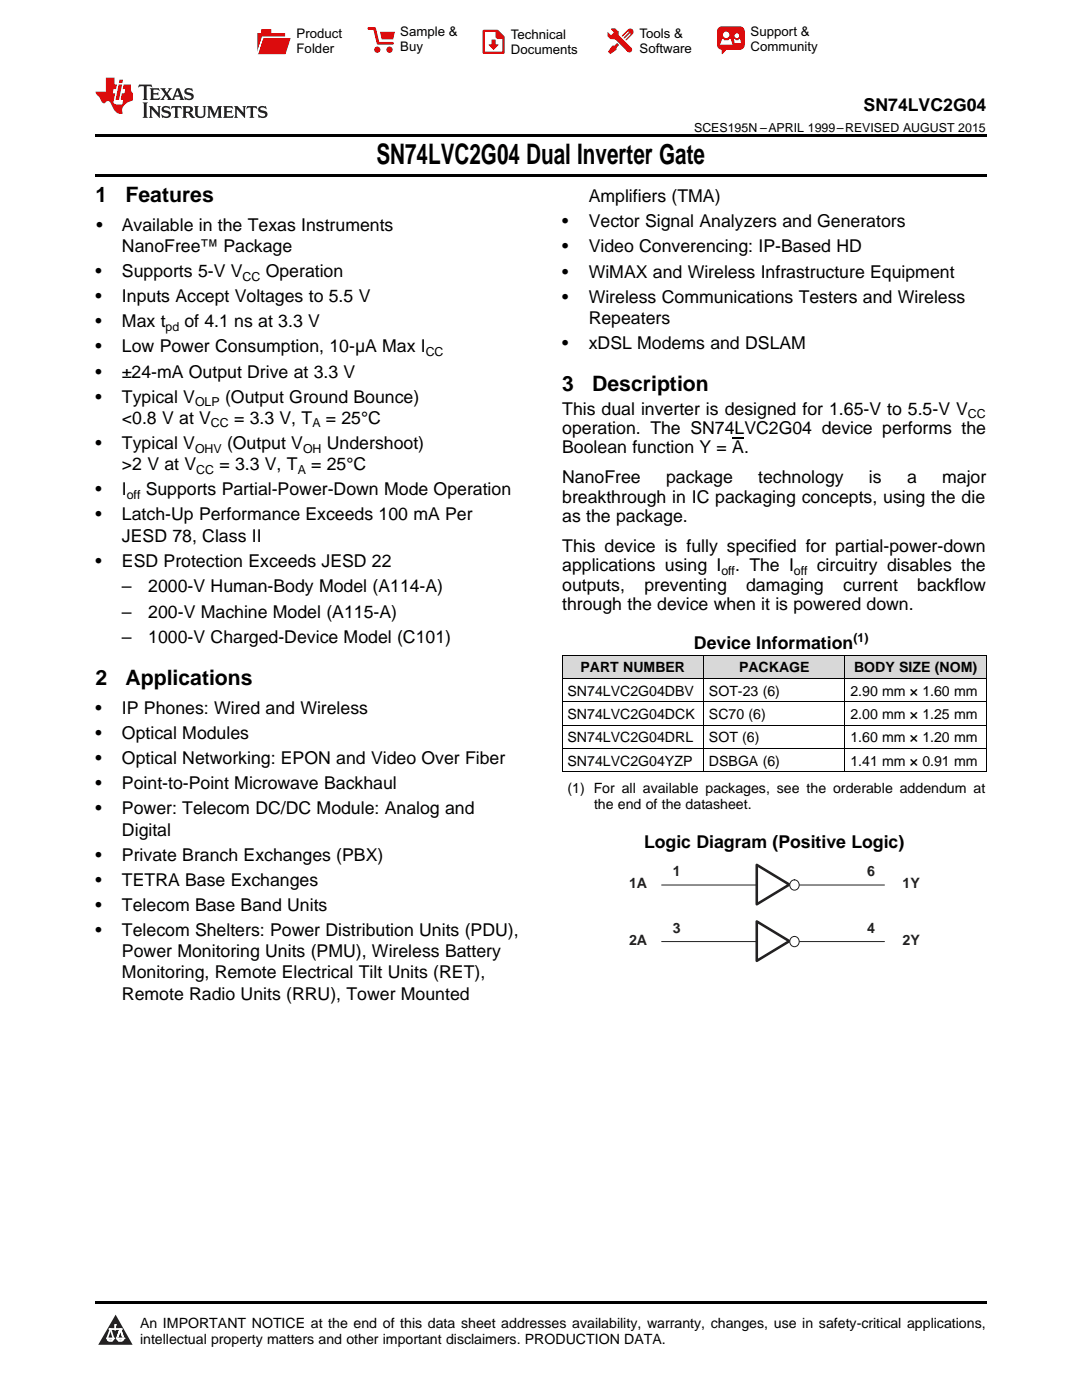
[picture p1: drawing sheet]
<svg xmlns="http://www.w3.org/2000/svg" width="216mm" height="279mm" viewBox="0 0 216 279" stroke-linecap="round" stroke-linejoin="round" font-family="sans-serif">
<defs><g id="words">
<text font-size="5.6" x="75.1" y="32.8">SN74LVC2G04 Dual Inverter Gate</text>
<g font-size="4.2">
<text x="19" y="40.4">1</text>
<text x="25" y="40.4">Features</text>
<text x="112.2" y="78.1">3</text>
<text x="118.2" y="78.1">Description</text>
<text x="19" y="136.8">2</text>
<text x="25" y="136.8">Applications</text>
</g>
<g font-size="3.5">
<text x="172.3" y="22.2">SN74LVC2G04</text>
<text x="117.5" y="40.4">Amplifiers (TMA)</text>
<text x="19.2" y="46.1">•</text>
<text x="24.3" y="46.1">Available in the Texas Instruments</text>
<text x="112.2" y="45.4">•</text>
<text x="117.5" y="45.4">Vector Signal Analyzers and Generators</text>
<text x="24.3" y="50.3">NanoFree™ Package</text>
<text x="112.2" y="50.4">•</text>
<text x="117.5" y="50.4">Video Converencing: IP-Based HD</text>
<text x="19" y="55.3">•</text>
<text x="24.3" y="55.3">Supports 5-V V</text>
<text x="53" y="55.3">Operation</text>
<text x="112.2" y="55.4">•</text>
<text x="117.5" y="55.4">WiMAX and Wireless Infrastructure Equipment</text>
<text x="19" y="60.3">•</text>
<text x="19" y="65.3">•</text>
<text x="24.3" y="60.3">Inputs Accept Voltages to 5.5 V</text>
<text x="24.3" y="65.3">Max t</text>
<text x="36.8" y="65.3">of 4.1 ns at 3.3 V</text>
<text x="112.2" y="60.4">•</text>
<text x="117.5" y="60.4">Wireless Communications Testers and Wireless</text>
<text x="117.5" y="64.6">Repeaters</text>
<text x="19" y="70.3">•</text>
<text x="24.3" y="70.3">Low Power Consumption, 10-μA Max I</text>
<text x="112.2" y="69.6">•</text>
<text x="117.5" y="69.6">xDSL Modems and DSLAM</text>
<text x="19" y="75.4">•</text>
<text x="24.3" y="75.4">±24-mA Output Drive at 3.3 V</text>
<text x="19" y="80.4">•</text>
<text x="24.3" y="80.4">Typical V</text>
<text x="44.9" y="80.4">(Output Ground Bounce)</text>
<text x="112.2" y="82.7">This dual inverter is designed for 1.65-V to 5.5-V V</text>
<text x="19" y="89.6">•</text>
<text x="24.3" y="84.6">&lt;0.8 V at V</text>
<text x="24.3" y="89.6">Typical V</text>
<text x="45.3" y="89.6">(Output V</text>
<text x="46.7" y="84.6">= 3.3 V, T</text>
<text x="65" y="84.6">= 25°C</text>
<text x="65.2" y="89.6">Undershoot)</text>
<text x="112.2" y="86.6">operation. The SN74LVC2G04 device performs the</text>
<text x="24.3" y="93.8">&gt;2 V at V</text>
<text x="43.8" y="93.8">= 3.3 V, T</text>
<text x="62.1" y="93.8">= 25°C</text>
<text x="112.2" y="90.5">Boolean function Y = A.</text>
<text x="19" y="98.8">•</text>
<text x="24.3" y="98.8">I</text>
<text x="29.1" y="98.8">Supports Partial-Power-Down Mode Operation</text>
<text x="112.2" y="96.4">NanoFree</text>
<text x="112.2" y="100.3">breakthrough in IC packaging concepts, using the die</text>
<text x="132.9" y="96.4">package</text>
<text x="151.3" y="96.4">technology</text>
<text x="173.4" y="96.4">is</text>
<text x="181" y="96.4">a</text>
<text x="188" y="96.4">major</text>
<text x="19" y="103.9">•</text>
<text x="24.3" y="103.9">Latch-Up Performance Exceeds 100 mA Per</text>
<text x="112.2" y="104.2">as the package.</text>
<text x="19" y="113.1">•</text>
<text x="24.3" y="108.1">JESD 78, Class II</text>
<text x="24.3" y="113.1">ESD Protection Exceeds JESD 22</text>
<text x="112.2" y="110.2">This device is fully specified for partial-power-down</text>
<text x="24.3" y="118.2">–</text>
<text x="29.6" y="118.2">2000-V Human-Body Model (A114-A)</text>
<text x="112.2" y="114.1">applications using I</text>
<text x="112.2" y="117.9">outputs,</text>
<text x="128.6" y="117.9">preventing</text>
<text x="146.7" y="114.1">. The I</text>
<text x="148.9" y="117.9">damaging</text>
<text x="163" y="114.1">circuitry disables the</text>
<text x="168.2" y="117.9">current</text>
<text x="183" y="117.9">backflow</text>
<text x="24.3" y="123.3">–</text>
<text x="29.6" y="123.3">200-V Machine Model (A115-A)</text>
<text x="112.2" y="121.8">through the device when it is powered down.</text>
<text x="24.3" y="128.3">–</text>
<text x="29.6" y="128.3">1000-V Charged-Device Model (C101)</text>
<text x="138.5" y="129.5">Device Information</text>
<text x="19" y="142.5">•</text>
<text x="24.3" y="142.5">IP Phones: Wired and Wireless</text>
<text x="19" y="147.5">•</text>
<text x="24.3" y="147.5">Optical Modules</text>
<text x="19" y="152.5">•</text>
<text x="24.3" y="152.5">Optical Networking: EPON and Video Over Fiber</text>
<text x="19" y="157.5">•</text>
<text x="24.3" y="157.5">Point-to-Point Microwave Backhaul</text>
<text x="19" y="162.5">•</text>
<text x="24.3" y="162.5">Power: Telecom DC/DC Module: Analog and</text>
<text x="24.3" y="166.8">Digital</text>
<text x="19" y="171.8">•</text>
<text x="24.3" y="171.8">Private Branch Exchanges (PBX)</text>
<text x="128.5" y="169.3">Logic Diagram (Positive Logic)</text>
<text x="19" y="176.8">•</text>
<text x="24.3" y="176.8">TETRA Base Exchanges</text>
<text x="19" y="181.8">•</text>
<text x="24.3" y="181.8">Telecom Base Band Units</text>
<text x="19" y="186.8">•</text>
<text x="24.3" y="186.8">Telecom Shelters: Power Distribution Units (PDU),</text>
<text x="24.3" y="191">Power Monitoring Units (PMU), Wireless Battery</text>
<text x="24.3" y="195.3">Monitoring, Remote Electrical Tilt Units (RET),</text>
<text x="24.3" y="199.5">Remote Radio Units (RRU), Tower Mounted</text>
</g>
<g font-size="2.9" fill="#231f20">
<text x="125.5" y="177.3">1A</text>
<text x="134.2" y="174.9">1</text>
<text x="173.1" y="174.9">6</text>
<text x="180.1" y="177.3">1Y</text>
<text x="125.5" y="188.6">2A</text>
<text x="134.2" y="186.2">3</text>
<text x="173.1" y="186.2">4</text>
<text x="180.1" y="188.6">2Y</text>
</g>
<g font-size="2.8">
<text x="115.8" y="134.2">PART NUMBER</text>
<text x="147.5" y="134.2">PACKAGE</text>
<text x="170.4" y="134.2">BODY SIZE (NOM)</text>
<text x="113.2" y="138.9">SN74LVC2G04DBV</text>
<text x="113.2" y="143.5">SN74LVC2G04DCK</text>
<text x="141.5" y="138.9">SOT-23 (6)</text>
<text x="141.5" y="143.5">SC70 (6)</text>
<text x="169.7" y="138.9">2.90 mm × 1.60 mm</text>
<text x="169.7" y="143.5">2.00 mm × 1.25 mm</text>
<text x="113.2" y="148.2">SN74LVC2G04DRL</text>
<text x="141.5" y="148.2">SOT (6)</text>
<text x="169.7" y="148.2">1.60 mm × 1.20 mm</text>
<text x="113.2" y="152.8">SN74LVC2G04YZP</text>
<text x="141.5" y="152.8">DSBGA (6)</text>
<text x="169.7" y="152.8">1.41 mm × 0.91 mm</text>
<text x="113.2" y="158.3">(1) For all available packages, see the orderable addendum at</text>
<text x="118.5" y="161.5">the end of the datasheet.</text>
<text x="27.9" y="265">An IMPORTANT NOTICE at the end of this data sheet addresses availability, warranty, changes, use in safety-critical applications,</text>
<text x="27.9" y="268.2">intellectual property matters and other important disclaimers. PRODUCTION DATA.</text>
</g>
<g font-size="2.6">
<text x="59.2" y="7.6">Product</text>
<text x="59.2" y="10.6">Folder</text>
<text x="79.9" y="7.3">Sample &amp;</text>
<text x="79.9" y="10.2">Buy</text>
<text x="101.9" y="7.8">Technical</text>
<text x="101.9" y="10.8">Documents</text>
<text x="127.6" y="7.6">Tools &amp;</text>
<text x="127.6" y="10.6">Software</text>
<text x="149.8" y="7.2">Support &amp;</text>
<text x="149.8" y="10.2">Community</text>
</g>
<g font-size="2.5">
<text x="138.5" y="26.3">SCES195N –APRIL 1999–REVISED AUGUST 2015</text>
<text x="48.4" y="56">CC</text>
<text x="33" y="66">pd</text>
<text x="84.9" y="71">CC</text>
<text x="38.9" y="81.1">OLP</text>
<text x="193.1" y="83.4">CC</text>
<text x="42.1" y="85.3">CC</text>
<text x="62.3" y="85.3">A</text>
<text x="38.9" y="90.3">OHV</text>
<text x="39.2" y="94.5">CC</text>
<text x="59.4" y="94.5">A</text>
<text x="60.5" y="90.3">OH</text>
<text x="25.3" y="99.6">off</text>
<text x="143.9" y="114.8">off</text>
<text x="158.4" y="114.8">off</text>
<text x="170.3" y="128.1">(1)</text>
</g>
</g></defs>
<g fill="#d8d8d8">
<path d="M112.2 130.8h28.2v4.7h-28.2z"/>
<path d="M140.4 130.8h28.2v4.7h-28.2z"/>
<path d="M168.6 130.8h28.2v4.7h-28.2z"/>
</g>
<path d="M23.1 262.4l3.4 6h-6.9z" fill="#231f20"/>
<path d="M21.4 267.1h1.2l-.3 .5h-.3a.55 .55 0 0 1-.6-.5z" fill-rule="evenodd" fill="#fff"/>
<path d="M21.4 267.1h1.2l-.3 .5h-.3a.55 .55 0 0 1-.6-.5z" fill="none" stroke="#231f20" stroke-width=".34"/>
<path d="M21.4 267.1l1.2 .1-.3 .4h-.5z" fill="none" stroke="#fff" stroke-width=".34"/>
<path d="M23 265.3h.1" fill="none" stroke="#fff" stroke-width=".34"/>
<path d="M23 264.4v.9z" fill="#fff"/>
<path d="M23 264.4v.9z" fill="none" stroke="#fff" stroke-width=".34"/>
<circle cx="23" cy="264.4" r=".17" fill="#fff"/>
<path d="M21.9 265.2h.1" fill="none" stroke="#fff" stroke-width=".34"/>
<path d="M21.9 265.2h2.3z" fill="#fff"/>
<path d="M21.9 265.2h2.3z" fill="none" stroke="#fff" stroke-width=".34"/>
<circle cx="24.2" cy="265.2" r=".17" fill="#fff"/>
<path d="M23.3 267.1h.1" fill="none" stroke="#fff" stroke-width=".34"/>
<path d="M24 265.2l-.7 1.9z" fill="#fff"/>
<path d="M24 265.2l-.7 1.9z" fill="none" stroke="#fff" stroke-width=".34"/>
<path d="M24 265.2l.7 1.9z" fill="#fff"/>
<path d="M24 265.2l.7 1.9z" fill="none" stroke="#fff" stroke-width=".34"/>
<path d="M24.6 267.1h.1" fill="none" stroke="#fff" stroke-width=".34"/>
<circle cx="21.4" cy="267.1" r=".17" fill="#fff"/>
<path d="M22.1 265.2l-.7 1.9z" fill="#fff"/>
<path d="M22.1 265.2l-.7 1.9z" fill="none" stroke="#fff" stroke-width=".34"/>
<path d="M22.1 265.2l.5 1.9z" fill="#fff"/>
<path d="M22.1 265.2l.5 1.9z" fill="none" stroke="#fff" stroke-width=".34"/>
<circle cx="22.6" cy="267.1" r=".17" fill="#fff"/>
<path d="M23.4 267.1h1.3a.65 .65 0 0 1-.7 .5 .65 .65 0 0 1-.6-.5z" fill-rule="evenodd" fill="#fff"/>
<path d="M23.4 267.1h1.3a.65 .65 0 0 1-.7 .5 .65 .65 0 0 1-.6-.5z" fill="none" stroke="#231f20" stroke-width=".34"/>
<path d="M23.4 267.1h1.3l-.4 .5h-.6z" fill="none" stroke="#fff" stroke-width=".34"/>
<path d="M23.3 267.1h.1" fill="none" stroke="#fff" stroke-width=".34"/>
<circle cx="24.7" cy="267.1" r=".17" fill="#fff"/>
<path d="M19 259.7h177.8v.5h-177.8z" fill="#000"/>
<path d="M132 176.6h44.5" fill="none" stroke="#231f20" stroke-width=".2"/>
<path d="M151 172.6l6.5 3.9-6.5 4z" fill="#fff"/>
<path d="M151 172.6l6.5 3.9-6.5 4z" fill="none" stroke="#231f20" stroke-width=".51"/>
<circle cx="157.5" cy="176.5" r=".17" fill="#231f20"/>
<path d="M158.5 176.6h.1" fill="none" stroke="#231f20" stroke-width=".2"/>
<circle cx="158.5" cy="176.6" r=".99" fill="#fff"/>
<g fill="none" stroke="#231f20" stroke-width=".2">
<path d="M132 187.9h44.5"/>
<circle cx="158.5" cy="176.6" r=".99"/>
</g>
<path d="M151 183.9l6.5 3.9-6.5 4z" fill="#fff"/>
<path d="M151 183.9l6.5 3.9-6.5 4z" fill="none" stroke="#231f20" stroke-width=".51"/>
<circle cx="157.5" cy="187.8" r=".17" fill="#231f20"/>
<path d="M158.5 187.9h.1" fill="none" stroke="#231f20" stroke-width=".2"/>
<circle cx="158.5" cy="187.9" r=".99" fill="#fff"/>
<circle cx="158.5" cy="187.9" r=".99" fill="none" stroke="#231f20" stroke-width=".2"/>
<path d="M112.2 135.4h84.6M112.2 130.8h84.6M112.2 130.8v23.3M140.4 130.8v23.3M168.6 130.8v23.3M196.8 130.8v23.3M112.2 154h84.6M112.2 149.4h84.6M112.2 144.7h84.6M112.2 140.1h84.6" fill="none" stroke="#000" stroke-width=".2"/>
<path d="M19 34.8h177.8v.5h-177.8zM19 26.8h177.8v.6h-177.8z" fill="#000"/>
<path d="M27.7 16.9l-.1 .6 .6-.3h.5v.2v2.2l-.2 .4h1l-.2-.4v-2.2v-.2h.5l.6 .3-.2-.6zM29.9 17.6l.2 .4v1.6l-.2 .4h1.9l.1-.6a1.09 1.09 0 0 1-1.3 .1v-.6h.6l.4 .2v-.7l-.2 .2h-.8v-.6l.2-.1a1.01 1.01 0 0 1 1 .3l-.1-.6zM32 17.6l.9 1.2-1 1.2h.9l-.2-.3 .5-.7 .5 .7-.3 .3h1.7l-.2-.3 .1-.4h1l.1 .4-.2 .3h1l-.3-.4-.7-2h-.5l-1 2.2-.8-1.1 .9-1.1h-.9l.2 .2-.4 .7-.4-.7 .2-.2zM35.4 18l.4 1h-.8zM37 17.7a.66 .66 0 0 0-.2 .8 .66 .66 0 0 0 .6 .4l.7 .2 .1 .2a.8 .8 0 0 1-.7 .4 .8 .8 0 0 1-.7-.5l.1 .8 .2-.2a.94 .94 0 0 0 1.1 .1 .94 .94 0 0 0 .4-.9 1.48 1.48 0 0 0-1.3-.6v-.4a1.1 1.1 0 0 1 1.2 .2l-.2-.6-.2 .1-.5-.1zM28.5 20.4l.2 .4v2.3l-.2 .4h1l-.2-.4v-2.3l.2-.4zM29.7 21.2l.2 .4v1.5l-.2 .4h.8l-.3-.4 .1-1.3 1.6 1.8v-2l.2-.4h-.7l.2 .2v1.1l-1.2-1.3zM32.5 21.3a.66 .66 0 0 0-.2 .8 .66 .66 0 0 0 .6 .4l.6 .2 .2 .2a.8 .8 0 0 1-.8 .4 .8 .8 0 0 1-.7-.5l.2 .7 .2-.1a.94 .94 0 0 0 1 .1 .94 .94 0 0 0 .5-1 1.47 1.47 0 0 0-1.3-.6l-.1-.3a1.1 1.1 0 0 1 1.3 .2l-.2-.6-.2 .1-.5-.2zM34.3 21.2l-.2 .6a.64 .64 0 0 1 .8-.3v1.6l-.2 .4h1l-.3-.4 .1-1.6a.66 .66 0 0 1 .8 .3l-.2-.6zM36.3 21.2l.3 .4v1.5l-.3 .4h1l-.2-.2v-.7h.5l.1 .1a.8 .8 0 0 0 1.2 .7l-1-1a.62 .62 0 0 0 .6-.5 .62 .62 0 0 0-.6-.7zM37.1 21.5h.1a.48 .48 0 0 1 .6 0 .48 .48 0 0 1 .1 .6l-.2 .1-.6 .1zM38.7 21.2l.2 .2a2.29 2.29 0 0 0 .4 2 1.05 1.05 0 0 0 1.7-.7v-1.3l.2-.2h-.8l.2 .4v1.1a.61 .61 0 0 1-.6 .6 .61 .61 0 0 1-.6-.6v-1.1l.3-.4zM41.3 21.2l.3 .4v1.5l-.3 .4h.8l-.2-.4v-1.4l.8 1.9 .9-1.9v1.4l-.2 .4h.9l-.2-.4v-1.5l.2-.4h-.8l-.7 1.5-.6-1.5zM44.5 21.2l.2 .4v1.5l-.2 .4h1.9l.2-.6a1.1 1.1 0 0 1-1.4 .2v-.7h.6l.4 .2v-.6l-.2 .1-.8 .1v-.6l.2-.1a1.02 1.02 0 0 1 1.1 .2l-.2-.5zM46.7 21.2l.2 .4v1.5l-.2 .4h.8l-.3-.4 .1-1.3 1.6 1.8v-2l.2-.4h-.7l.2 .2v1.1l-1.2-1.3zM49.3 21.2l-.1 .6a.64 .64 0 0 1 .8-.3v1.6l-.3 .4h1l-.2-.4v-1.6a.66 .66 0 0 1 .8 .3l-.1-.6zM51.7 21.3a.66 .66 0 0 0-.2 .7 .66 .66 0 0 0 .7 .5l.6 .2 .1 .2a.8 .8 0 0 1-.7 .4 .8 .8 0 0 1-.7-.5l.1 .7 .2-.1a.94 .94 0 0 0 1.1 .1 .94 .94 0 0 0 .4-1 1.48 1.48 0 0 0-1.2-.6l-.1-.3a1.1 1.1 0 0 1 1.2 .2l-.2-.6-.1 .1-.6-.2z" fill="#231f20"/>
<path d="M21.1 15.5v2.8h-2v.4l.9 .9a.96 .96 0 0 0 1 1 .59 .59 0 0 1 .5-.4 .59 .59 0 0 1 .5 .3l.4 .8a1.61 1.61 0 0 0 2.1 1.3 1.63 1.63 0 0 1 1.1-2.2l.9-.3v-1.5a1.6 1.6 0 0 1-.4-1.7h-1.4l-.2 .9h.5l-.2 .8h-.5l-.2 1v.3h.5l-.2 .9h-.7a.74 .74 0 0 1-1-.6l.3-1.6h-.5l.2-.8h.5l.1-.9h-.4v-1.4zM23.7 16.9l-.7 3h.8l.6-3zM23.8 15.9l-.1 .7h.7l.2-.7z" fill="#ee1d23"/>
<g fill="#d60000">
<path d="M52.1 5.8h2v.8h2.8v4.2h-5.5v-4.2h.7z" fill-rule="evenodd"/>
<path d="M52.4 7.5h5.6l-1 3.3h-5.6z" fill-rule="evenodd"/>
</g>
<path d="M52.4 7.4h5.7l-.1 .1h-5.5l-1.1 3.3z" fill-rule="evenodd" fill="#fff"/>
<path d="M52.4 7.4h5.7l-.1 .1h-5.5l-1.1 3.3z" fill="none" stroke="#fff" stroke-width=".2"/>
<path d="M73.6 5.7h1.1l.7 2.9h2.9" fill="none" stroke="#d60000" stroke-width=".55"/>
<g fill="#d60000">
<path d="M75.8 6.3h3l-.4 1.6h-2.2z" fill-rule="evenodd"/>
<circle cx="75.3" cy="9.9" r=".62"/>
<circle cx="77.7" cy="9.9" r=".62"/>
</g>
<path d="M96.5 6.2h2.7l1.3 1.2v3.1h-4z" fill="none" stroke="#d60000" stroke-width=".44"/>
<g fill="#d60000">
<path d="M98.1 7.9h.8v1h.5l-.9 1.1-1-1v-.1h.6z" fill-rule="evenodd"/>
<path d="M98.9 6.2h.3l1.3 1.2v.4h-1.3l-.3-.4z" fill-rule="evenodd"/>
<path d="M121.9 5.7h.8l.7 .6 .1 .7 2.5 2.5-.8 .8-2.3-2.3-1.1-.2-.6-.6v-.8l.7 .6 .5-.4v-.2l-.5-.5z" fill-rule="evenodd"/>
<path d="M122.2 9.1h.4l.5-.5 .4 .4-.5 .5v.4l-1.2 .9-.5-.5z" fill-rule="evenodd"/>
<path d="M125.3 5.9a.67 .67 0 0 1 .9 0 .67 .67 0 0 1 0 .9z" fill-rule="evenodd"/>
<path d="M125.3 5.9l.9 .9-1.2 1.2h-.2v-.2l1-.9v-.2h-.2l-.9 1h-.2v-.2l.9-1 .1-.2h-.3l-.9 1h-.2v-.2z" fill-rule="evenodd"/>
<circle cx="125.6" cy="9.9" r=".54"/>
</g>
<path d="M123.3 6.3v.7" fill="none" stroke="#d60000" stroke-width=".2"/>
<g fill="#d60000">
<path d="M143.4 5.5l.6-.2h3.6a.95 .95 0 0 1 1 .9v2.8a.95 .95 0 0 1-1 .9h-3.6a.95 .95 0 0 1-.9-.9v-2.8z" fill-rule="evenodd"/>
<path d="M144 9.9h.9l-.7 .9h-.2z" fill-rule="evenodd"/>
</g>
<g fill="#fff">
<path d="M146.6 8.6h1.3z"/>
<path d="M144.1 7.8h.3l.1 .2h.8l.2-.2h.3l.4 1.1h-2.5z" fill-rule="evenodd"/>
<path d="M146.4 7.8h.3l.1 .2h.5l.2-.2h.2l.2 .8h-1.3z" fill-rule="evenodd"/>
<circle cx="144.9" cy="6.9" r=".65"/>
<circle cx="147" cy="7.1" r=".48"/>
</g>
<path d="M146.1 87.4h2.3" fill="none" stroke="#000" stroke-width=".25"/>
<use href="#words"/>
</svg>
